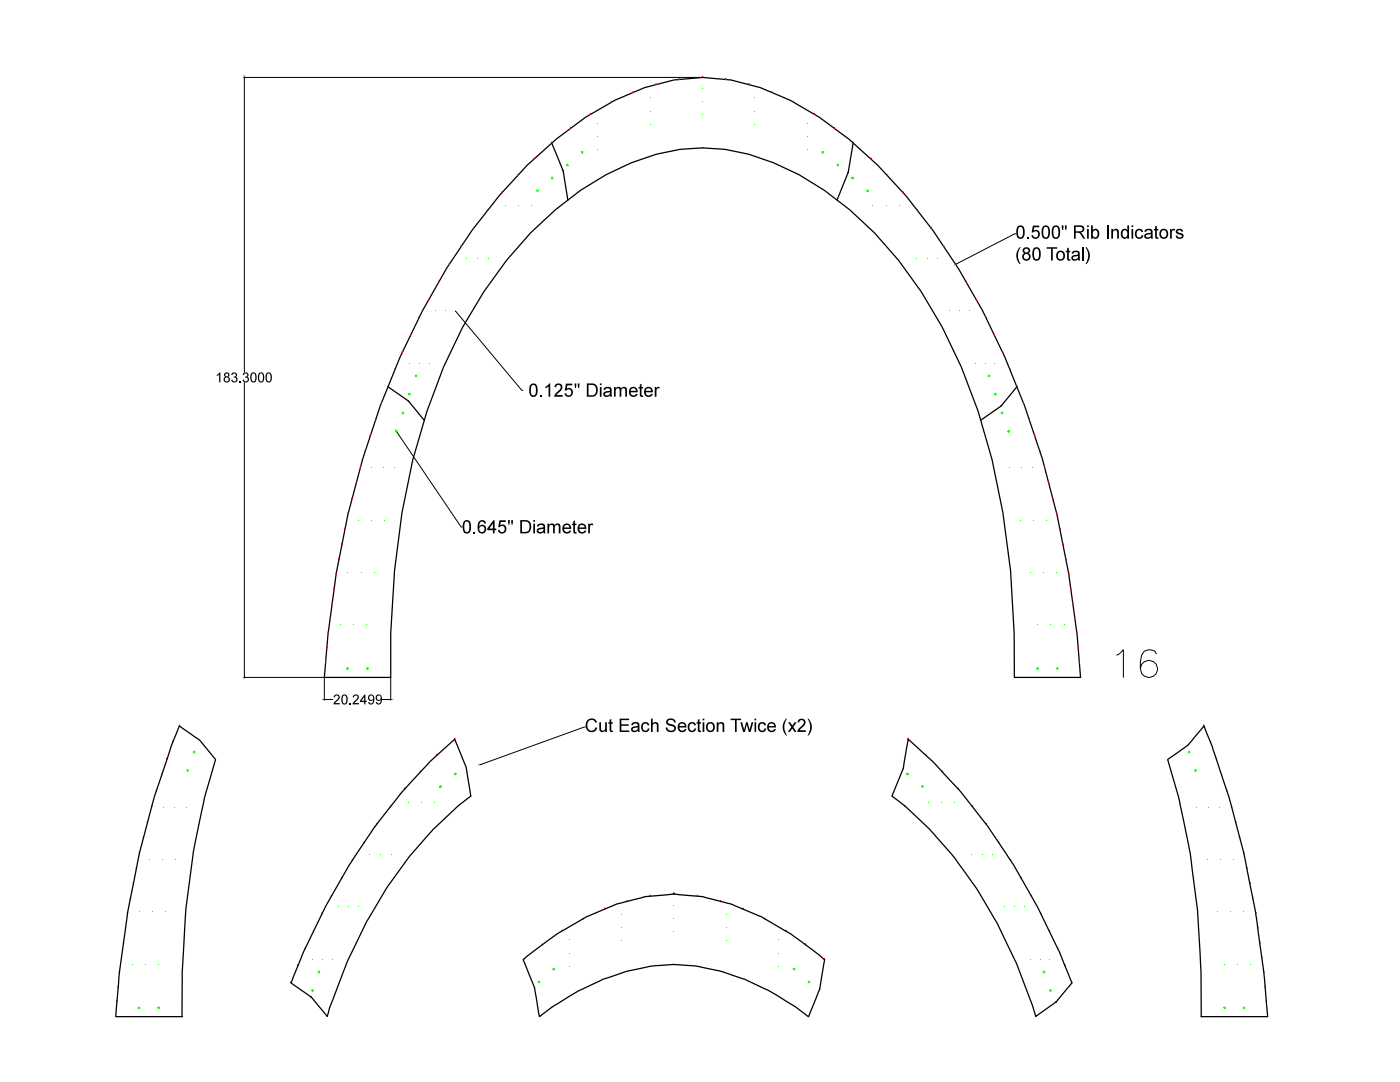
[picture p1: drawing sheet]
<svg xmlns="http://www.w3.org/2000/svg" width="279mm" height="216mm" viewBox="0 0 279 216" stroke-linecap="round" stroke-linejoin="round" font-family="sans-serif">
<path d="M140.2 15.5l-5.7 .5a52.3 52.3 0 0 0-23.5 11.8 104.7 104.7 0 0 0-21.9 25.8 169.5 169.5 0 0 0-22 60.8l-1.7 12.3-.7 8.5h13.3a171.6 171.6 0 0 1 4.4-43.5 104 104 0 0 1 18.7-39.8 64.3 64.3 0 0 1 24.9-19.4l5-1.7 4.7-1 4.5-.3M110.1 28.5l2.3 5.5M112.4 34.1l.9 5.8M77.4 77.2l4 2.8M81.6 80.1l3.1 3.8" fill="none" stroke="#000" stroke-width=".25"/>
<path d="M202.8 46.7h-.3l-11.7 6M90.9 62.1l13.2 15.8h.3M79.2 86.1l12.8 19.1h.3M222.9 130.7l.5-.2 .8-.8v5.5M230.8 130.5l-.3-.6a1.8 1.8 0 0 0-2.7 .8l-.2 1.3v1.3l.2 1.1a1.72 1.72 0 0 0 2.8 .2 1.72 1.72 0 0 0-.6-2.7 1.72 1.72 0 0 0-2.4 1.4M116.8 145.1l-20.8 7.4" fill="none" stroke="#000" stroke-width=".2"/>
<g fill="none" stroke="#0f0" stroke-width=".2">
<circle cx="69.4" cy="133.4" r=".17"/>
<circle cx="73.3" cy="133.4" r=".17"/>
</g>
<g fill="#000">
<path d="M203.5 49.3h.2l-.3 .6a2.83 2.83 0 0 0 .3 2.8h-.2a2.44 2.44 0 0 1 0-3.4zM205 47.3h.3v.3h-.3zM206.1 45h1.3v.4h-1l-.1 .6a.88 .88 0 0 1 1.3 .8 .88 .88 0 0 1-1.3 .8l-.3-.3-.2-.3 .4-.1a.55 .55 0 0 0 .8 .4 .55 .55 0 0 0 .1-.9 .52 .52 0 0 0-.9 0h-.3zM208.9 49.3h2.1v.3h-.9v2.4h-.3v-2.4h-.9zM213 49.6l.3-.2v.6h.3v.3h-.3v1.2l.1 .2h.2v.3a.47 .47 0 0 1-.5 0 .47 .47 0 0 1-.1-.6v-1.1h-.3v-.3h.3zM216.6 49.3h.2a2.44 2.44 0 0 1 0 3.4h-.2a2.87 2.87 0 0 0 0-3.4zM221.8 45.7h.3v.3a.64 .64 0 0 1 .8-.3 .64 .64 0 0 1 .4 .7v1.2h-.3v-1.1a.45 .45 0 0 0-.5-.6 .45 .45 0 0 0-.4 .7v1h-.3zM226.8 45.9a.81 .81 0 0 1 1.3 .4h-.3a.51 .51 0 0 0-.7-.3 .51 .51 0 0 0-.3 .7 .52 .52 0 0 0 .4 .6 .52 .52 0 0 0 .6-.4l.4 .1a.9 .9 0 0 1-1.2 .6 .9 .9 0 0 1-.5-1.3zM230.5 45.2l.4-.2v.7h.3v.3h-.3v1.1v.2l.3 .1v.2a.47 .47 0 0 1-.5 0 .47 .47 0 0 1-.2-.5v-1.1h-.2v-.3h.2zM233.5 45.7h.3v.2l.2-.2h.4h.1l-.1 .3a.4 .4 0 0 0-.5 .1 .4 .4 0 0 0 0 .5v1h-.4zM234.8 45.9a.83 .83 0 0 1 1.3 .3h-.3a.36 .36 0 0 0-.4-.3 .36 .36 0 0 0-.3 .4l.1 .1a.85 .85 0 0 1 1 .8 .85 .85 0 0 1-.9 .5 .85 .85 0 0 1-.7-.7h.3a.42 .42 0 0 0 .5 .4 .42 .42 0 0 0 .4-.5h-.2a.86 .86 0 0 1-.9-.8zM107.8 78.8h.3v.4h-.3z"/>
<path d="M108.8 77.2l.8-.7h.2v2.7h-.3v-2.1l-.7 .4zM110.9 76.7a.85 .85 0 0 1 1.3 .2 .85 .85 0 0 1-.5 1.3l-.7 .6h1.3v.4h-1.7a2.74 2.74 0 0 1 1.2-1.6 .47 .47 0 0 0-.2-.8 .47 .47 0 0 0-.6 .5l-.4-.1zM113 76.6h1.2v.3h-1l-.1 .7a.88 .88 0 0 1 1.3 .8 .88 .88 0 0 1-1.3 .7l-.3-.2-.1-.4 .3-.1a.55 .55 0 0 0 .8 .4 .55 .55 0 0 0 .1-.8 .52 .52 0 0 0-.9-.1h-.3zM122.5 77.2h.4v.3a.6 .6 0 0 1 .5-.3 .6 .6 0 0 1 .5 .3 .62 .62 0 0 1 .8-.3 .62 .62 0 0 1 .4 .6v1.4h-.3v-1.2a.42 .42 0 0 0-.5-.5 .42 .42 0 0 0-.3 .5v1.2h-.3v-1.3a.43 .43 0 0 0-.6-.4 .43 .43 0 0 0-.2 .7v1h-.4zM127.7 76.8l.3-.2v.6h.3v.3h-.3v1.1l.1 .3h.2l.1 .3a.47 .47 0 0 1-.6-.1 .47 .47 0 0 1-.1-.5v-1.1h-.3v-.3h.3zM130.7 77.2h.3v.3l.2-.3h.3l.2 .1-.1 .3a.4 .4 0 0 0-.5 0 .4 .4 0 0 0-.1 .5v1.1h-.3zM94.5 106.1h.3v.3h-.3zM99.7 103.8h1.2v.4h-.9l-.2 .6a.88 .88 0 0 1 1.3 .8 .88 .88 0 0 1-1.3 .8l-.3-.3-.1-.3 .3-.1a.55 .55 0 0 0 .8 .4 .55 .55 0 0 0 .2-.9 .52 .52 0 0 0-.9 0h-.4zM109.2 104.5h.4v.3a.6 .6 0 0 1 .5-.4 .6 .6 0 0 1 .6 .4 .62 .62 0 0 1 .7-.4 .62 .62 0 0 1 .5 .7v1.3h-.4v-1.2a.42 .42 0 0 0-.4-.5 .42 .42 0 0 0-.4 .6v1.1h-.3v-1.2a.43 .43 0 0 0-.6-.4 .43 .43 0 0 0-.2 .6v1h-.4zM114.4 104l.3-.2v.7h.3v.3h-.3v1.1l.1 .2 .2 .1 .1 .2a.47 .47 0 0 1-.5 0 .47 .47 0 0 1-.2-.5v-1.1h-.2v-.3h.2zM117.4 104.5h.3v.2l.2-.2h.3h.2l-.1 .3a.4 .4 0 0 0-.5 .1 .4 .4 0 0 0-.1 .5v1h-.3zM117.3 143.6a1.13 1.13 0 0 1 1.8 .5l-.3 .1a.87 .87 0 0 0-1.1-.5 .87 .87 0 0 0-.5 1.2 .82 .82 0 0 0 .7 .9 .82 .82 0 0 0 1-.7l.3 .1a1.21 1.21 0 0 1-1.6 .8 1.21 1.21 0 0 1-.7-1.6z"/>
<path d="M119.6 144.1h.3v1.1a.46 .46 0 0 0 .5 .6 .46 .46 0 0 0 .4-.7v-1h.3v1.9h-.3v-.2a.63 .63 0 0 1-.8 .3 .63 .63 0 0 1-.4-.8zM121.7 143.6l.3-.2v.7h.3v.3h-.3v1.1l.1 .3h.2v.3a.47 .47 0 0 1-.5-.1 .47 .47 0 0 1-.1-.5v-1.1h-.3v-.3h.3zM123.7 143.4h1.9v.3h-1.6v.8h1.5v.3h-1.5v1h1.6v.2h-1.9zM128.2 144.3a.81 .81 0 0 1 1.4 .4h-.4a.51 .51 0 0 0-.6-.3 .51 .51 0 0 0-.3 .7 .52 .52 0 0 0 .3 .7 .52 .52 0 0 0 .7-.5l.3 .1a.9 .9 0 0 1-1.2 .6 .9 .9 0 0 1-.4-1.3zM129.9 143.4h.4v.9a.65 .65 0 0 1 .7-.2 .65 .65 0 0 1 .4 .7v1.2h-.3v-1.2a.44 .44 0 0 0-.5-.4 .44 .44 0 0 0-.3 .6v1h-.4zM133.2 143.6a1.04 1.04 0 0 1 1.7 .6h-.4a.62 .62 0 0 0-.6-.6 .62 .62 0 0 0-.6 .6l.2 .2a1.47 1.47 0 0 1 1.4 .9 1.05 1.05 0 0 1-1.1 .8 1.05 1.05 0 0 1-.9-.9h.3a.67 .67 0 0 0 .7 .6 .67 .67 0 0 0 .6-.7l-.3-.2a1.06 1.06 0 0 1-1.2-1zM137.5 144.3a.81 .81 0 0 1 1.4 .4h-.3a.51 .51 0 0 0-.7-.3 .51 .51 0 0 0-.3 .7 .52 .52 0 0 0 .3 .7 .52 .52 0 0 0 .7-.5l.3 .1a.9 .9 0 0 1-1.2 .6 .9 .9 0 0 1-.4-1.3zM139.3 143.6l.3-.2v.7h.3v.3h-.3v1.1l.1 .3h.2v.3a.47 .47 0 0 1-.5-.1 .47 .47 0 0 1-.1-.5v-1.1h-.3v-.3h.3zM143 144.1h.4v.3a.64 .64 0 0 1 .8-.3 .64 .64 0 0 1 .3 .8v1.1h-.3v-1.1a.45 .45 0 0 0-.5-.6 .45 .45 0 0 0-.3 .7v1h-.4zM145.8 143.4h2.1v.3h-.9v2.3h-.3v-2.3h-.9zM147.7 144.1h.4l.4 1.5 .4-1.5h.3l.4 1.5 .4-1.5h.3l-.5 1.9h-.4l-.4-1.4-.3 1.4h-.4zM151.5 144.3a.81 .81 0 0 1 1.4 .4h-.4a.51 .51 0 0 0-.6-.3 .51 .51 0 0 0-.3 .7 .52 .52 0 0 0 .3 .7 .52 .52 0 0 0 .7-.5l.3 .1a.9 .9 0 0 1-1.2 .6 .9 .9 0 0 1-.4-1.3z"/>
<path d="M156.9 143.4h.2l-.3 .5a2.84 2.84 0 0 0 .3 2.9h-.2a2.45 2.45 0 0 1 0-3.4zM157.3 144.1h.4l.4 .7 .5-.7h.4l-.7 1 .7 .9h-.4l-.5-.6-.5 .6h-.4l.7-.9zM159.4 143.6a.85 .85 0 0 1 1.3 .2 .85 .85 0 0 1-.4 1.2l-.7 .7h1.2v.3h-1.7a2.74 2.74 0 0 1 1.2-1.5 .47 .47 0 0 0-.1-.8 .47 .47 0 0 0-.7 .5l-.3-.1zM161.1 143.4h.3a2.45 2.45 0 0 1 0 3.4h-.3a2.88 2.88 0 0 0 0-3.4z"/>
<path d="M203.1 45.2a.85 .85 0 0 1 1-.1 .85 .85 0 0 1 .4 1 1.15 1.15 0 0 1-.8 1.6 1.19 1.19 0 0 1-.9-1.7zM203.3 45.5l-.1 1.2a.53 .53 0 0 0 .7 .6 1.7 1.7 0 0 0-.1-2z"/>
<path d="M204.3 49.5a.69 .69 0 0 1 1 0 .69 .69 0 0 1-.1 1 .8 .8 0 0 1 .3 1.2 .8 .8 0 0 1-1.3 0 .8 .8 0 0 1 .3-1.2l-.4-.3zM204.4 50a.41 .41 0 0 0 .8 0 .41 .41 0 0 0-.8 0zM204.3 51.2a.55 .55 0 0 0 1.1 0 .55 .55 0 0 0-1.1 0z"/>
<path d="M206.3 49.6a.85 .85 0 0 1 1-.1 .85 .85 0 0 1 .4 .9 1.15 1.15 0 0 1-.8 1.6 1.19 1.19 0 0 1-.9-1.6zM206.5 49.8l-.1 1.3a.54 .54 0 0 0 .7 .6 1.7 1.7 0 0 0-.1-2z"/>
<path d="M208.1 45.2a.85 .85 0 0 1 1.1-.1 .85 .85 0 0 1 .3 1 1.15 1.15 0 0 1-.8 1.6 1.19 1.19 0 0 1-.8-1.7zM208.4 45.5l-.2 1.2a.53 .53 0 0 0 .7 .6 1.7 1.7 0 0 0-.1-2z"/>
<path d="M210.1 45.2a.85 .85 0 0 1 1.1-.1 .85 .85 0 0 1 .4 1 1.15 1.15 0 0 1-.9 1.6 1.19 1.19 0 0 1-.8-1.7zM210.4 45.5l-.2 1.2a.53 .53 0 0 0 .7 .6 1.7 1.7 0 0 0 0-2z"/>
<path d="M211.1 50.2a.96 .96 0 0 1 1.3 .2 .96 .96 0 0 1-.2 1.3 .96 .96 0 0 1-1.3-.1l-.1-.9zM211.3 50.5a.69 .69 0 0 0-.2 .8 .69 .69 0 0 0 .8 .4 .68 .68 0 0 0 .3-1 .68 .68 0 0 0-.9-.2z"/>
<path d="M211.9 45h.3v.9h-.2zM212.5 45h.4l-.1 .9h-.2z"/>
<path d="M214.3 45h1.2a.73 .73 0 0 1 .9 .6 .73 .73 0 0 1-.7 .8l.9 1.2h-.4l-.7-1-.4-.2h-.4v1.2h-.4zM214.7 45.3v.9h.7a.47 .47 0 0 0 .7-.4 .47 .47 0 0 0-.6-.5z"/>
<path d="M214 50.3a.88 .88 0 0 1 1.1-.2 .88 .88 0 0 1 .4 1.1l.1 .8h-.4v-.3a.68 .68 0 0 1-1 .3 .68 .68 0 0 1-.3-.9l1.2-.3a.49 .49 0 0 0-.4-.5 .49 .49 0 0 0-.5 .3h-.4zM214.2 51.3a.46 .46 0 0 0 .4 .5 .46 .46 0 0 0 .5-.4l.1-.3z"/>
<path d="M216.9 45h.4v.3h-.4zM216.9 45.7h.4v1.9h-.4z"/>
<path d="M217.7 45h.4v.9a.82 .82 0 0 1 1.1 0 .82 .82 0 0 1 .2 1 .7 .7 0 0 1-.5 .7 .7 .7 0 0 1-.8-.2v.2h-.4zM218.2 46.1a.7 .7 0 0 0-.1 .8 .7 .7 0 0 0 .6 .4 .82 .82 0 0 0-.1-1.4z"/>
<path d="M223.9 45.9a.66 .66 0 0 1 1.1 0v-.9h.3v2.6h-.3v-.2a.79 .79 0 0 1-1 .1 .79 .79 0 0 1-.3-1zM224.2 46.1a.74 .74 0 0 0-.2 .8 .74 .74 0 0 0 .7 .4 .73 .73 0 0 0 .3-.8 .73 .73 0 0 0-.7-.5z"/>
<path d="M225.8 45h.4v.3h-.4zM225.8 45.7h.4v1.9h-.4z"/>
<path d="M228.5 45.9a.88 .88 0 0 1 1.2-.2 .88 .88 0 0 1 .3 1.1l.1 .8h-.3l-.1-.2a.68 .68 0 0 1-.9 .3 .68 .68 0 0 1-.3-.9l1.2-.4a.49 .49 0 0 0-.4-.5 .49 .49 0 0 0-.6 .4l-.3-.1zM228.7 47a.46 .46 0 0 0 .4 .4 .46 .46 0 0 0 .5-.3l.1-.4z"/>
<path d="M231.7 45.9a.96 .96 0 0 1 1.3 .1 .96 .96 0 0 1-.2 1.4 .96 .96 0 0 1-1.3-.2l-.1-.9zM231.9 46.1a.69 .69 0 0 0-.2 .9 .69 .69 0 0 0 .8 .3 .68 .68 0 0 0 .3-.9 .68 .68 0 0 0-.9-.3z"/>
<path d="M105.9 76.8a.85 .85 0 0 1 1-.2 .85 .85 0 0 1 .4 1 1.15 1.15 0 0 1-.8 1.6 1.19 1.19 0 0 1-.9-1.6zM106.1 77l-.1 1.2a.53 .53 0 0 0 .6 .7 1.71 1.71 0 0 0 0-2.1z"/>
<path d="M114.7 76.5h.3l-.1 .9h-.1zM115.3 76.5h.3v.9h-.2z"/>
<path d="M117.1 76.5h.9a1.37 1.37 0 0 1 1.3 1 1.37 1.37 0 0 1-.6 1.6l-1.6 .1zM117.4 76.8v2.1h.6a1.09 1.09 0 0 0 1-.9 1.09 1.09 0 0 0-.5-1.1z"/>
<path d="M119.7 76.5h.4v.3h-.4zM119.7 77.2h.4v2h-.4z"/>
<path d="M120.6 77.4a.88 .88 0 0 1 1.1-.2 .88 .88 0 0 1 .4 1.1v.9h-.3l-.1-.3a.68 .68 0 0 1-.9 .3 .68 .68 0 0 1-.3-.9l1.2-.4a.49 .49 0 0 0-.4-.5 .49 .49 0 0 0-.5 .4h-.4zM120.8 78.5a.46 .46 0 0 0 .4 .5 .46 .46 0 0 0 .5-.4v-.4z"/>
<path d="M125.8 77.5a.89 .89 0 0 1 1-.2 .89 .89 0 0 1 .5 1h-1.5a.57 .57 0 0 0 .5 .6 .57 .57 0 0 0 .6-.3h.4a.96 .96 0 0 1-1.4 .5 .96 .96 0 0 1-.3-1.4zM126 77.6l-.2 .4h1.1l-.1-.3-.2-.2z"/>
<path d="M128.8 77.5a.89 .89 0 0 1 1-.2 .89 .89 0 0 1 .5 1h-1.4a.57 .57 0 0 0 .4 .6 .57 .57 0 0 0 .7-.3h.3a.96 .96 0 0 1-1.4 .5 .96 .96 0 0 1-.3-1.4zM129 77.6l-.1 .4h1.1l-.2-.3-.2-.2z"/>
<path d="M92.6 104a.85 .85 0 0 1 1-.1 .85 .85 0 0 1 .4 1 1.15 1.15 0 0 1-.8 1.6 1.19 1.19 0 0 1-.9-1.7zM92.8 104.3l-.1 1.2a.53 .53 0 0 0 .7 .6 1.71 1.71 0 0 0-.1-2z"/>
<path d="M95.6 104.1a.78 .78 0 0 1 .8-.3 .78 .78 0 0 1 .6 .6l-.3 .1a.53 .53 0 0 0-.7-.4 .53 .53 0 0 0-.3 .7l-.1 .2a.84 .84 0 0 1 1.4 .2 .84 .84 0 0 1-.5 1.2 .96 .96 0 0 1-1.2-1.2zM95.6 105.6a.6 .6 0 0 0 1.2 0 .6 .6 0 0 0-1.2 0z"/>
<path d="M98.5 103.8h.2v1.7h.3v.3h-.3v.6h-.3v-.6h-1.2v-.3zM98.4 104.5l-.8 1h.8z"/>
<path d="M101.4 103.8h.3v.9h-.2zM102 103.8h.4l-.1 .9h-.2z"/>
<path d="M103.8 103.8h.9a1.37 1.37 0 0 1 1.3 1 1.37 1.37 0 0 1-.6 1.5l-1.6 .1zM104.2 104.1v2h.5a1.09 1.09 0 0 0 1-.8 1.09 1.09 0 0 0-.5-1.2z"/>
<path d="M106.4 103.8h.4v.3h-.4zM106.4 104.5h.4v1.9h-.4z"/>
<path d="M107.3 104.7a.88 .88 0 0 1 1.1-.2 .88 .88 0 0 1 .4 1.1l.1 .8h-.4v-.2a.68 .68 0 0 1-1 .3 .68 .68 0 0 1-.3-.9l1.2-.4a.49 .49 0 0 0-.4-.5 .49 .49 0 0 0-.5 .4l-.4-.1zM107.5 105.8a.46 .46 0 0 0 .4 .4 .46 .46 0 0 0 .5-.3l.1-.4z"/>
<path d="M112.5 104.7a.89 .89 0 0 1 1-.1 .89 .89 0 0 1 .5 .9h-1.4a.57 .57 0 0 0 .4 .7 .57 .57 0 0 0 .7-.4l.3 .1a.96 .96 0 0 1-1.4 .4 .96 .96 0 0 1-.3-1.4zM112.7 104.9l-.1 .3h1.1l-.2-.3-.2-.1z"/>
<path d="M115.5 104.7a.89 .89 0 0 1 1.1-.1 .89 .89 0 0 1 .4 .9h-1.4a.57 .57 0 0 0 .4 .7 .57 .57 0 0 0 .7-.4l.3 .1a.96 .96 0 0 1-1.4 .4 .96 .96 0 0 1-.2-1.4zM115.8 104.9l-.2 .3h1.1l-.1-.3-.3-.1z"/>
<path d="M126.1 144.3a.87 .87 0 0 1 1.2-.2 .87 .87 0 0 1 .3 1.1l.1 .8h-.3l-.1-.2a.68 .68 0 0 1-.9 .3 .68 .68 0 0 1-.3-.9l1.2-.4a.49 .49 0 0 0-.5-.5 .49 .49 0 0 0-.5 .4h-.3zM126.3 145.4a.46 .46 0 0 0 .4 .5 .46 .46 0 0 0 .5-.4l.1-.4z"/>
<path d="M135.5 144.3a.89 .89 0 0 1 1.1-.1 .89 .89 0 0 1 .4 1h-1.4a.57 .57 0 0 0 .4 .6 .57 .57 0 0 0 .7-.3h.3a.96 .96 0 0 1-1.4 .5 .96 .96 0 0 1-.2-1.5zM135.7 144.5l-.1 .4h1.1l-.2-.4-.2-.1z"/>
<path d="M140.2 143.4h.4v.3h-.4zM140.2 144.1h.4v1.9h-.4z"/>
<path d="M141.2 144.3a.95 .95 0 0 1 1.3 .2 .95 .95 0 0 1-.2 1.3 .95 .95 0 0 1-1.3-.2l-.1-.8zM141.4 144.5a.69 .69 0 0 0-.2 .9 .69 .69 0 0 0 .9 .3 .68 .68 0 0 0 .2-.9 .68 .68 0 0 0-.9-.3z"/>
<path d="M150.6 143.4h.3v.3h-.3zM150.6 144.1h.3v1.9h-.3z"/>
<path d="M153.3 144.3a.89 .89 0 0 1 1.1-.1 .89 .89 0 0 1 .5 1h-1.5a.57 .57 0 0 0 .4 .6 .57 .57 0 0 0 .7-.3h.3a.96 .96 0 0 1-1.3 .5 .96 .96 0 0 1-.3-1.5zM153.6 144.5l-.2 .4h1.1l-.1-.4-.3-.1z"/>
</g>
<path d="M190.7 52.7h.1zM90.8 62l.1 .1zM79.1 86.1h.1zM95.9 152.6l.1-.1z" fill="#000" stroke="#000" stroke-width=".2"/>
<path d="M216.1 49.3v2.7M221 45v2.6" fill="none" stroke="#000" stroke-width=".34"/>
<g fill="none" stroke="#f00" stroke-width=".25">
<path d="M126.4 18.5h.1M130.9 16.9h.1M135.5 15.9h.1M140.2 15.5h.1M100.2 38.5h.1M103.3 35.1h.1M106.6 31.7h.1M110.1 28.5h.1M113.9 25.6h.1M117.9 22.8h.1M122 20.4h.1M85.5 59.9h.1"/>
<path d="M87.5 56.3h.1M89.7 52.7h.1M92 49.2h.1M94.5 45.6h.1M97.3 42h.1M77.4 77.2h.1M78.8 73.8h.1M80.3 70.4h.1M81.9 66.9h.1M83.6 63.4h.1M70.3 99.6h.1M71.1 96.5h.1"/>
<path d="M71.9 93.3h.1M72.9 90.2h.1M73.9 87h.1M75 83.8h.1M76.1 80.4h.1M66.7 117.5h.1M67.1 114.6h.1M67.6 111.6h.1M68.2 108.6h.1M68.8 105.6h.1M69.5 102.6h.1M65 132.2h.1"/>
<path d="M65.2 129.3h.1M65.5 126.3h.1M65.9 123.4h.1M66.3 120.5h.1"/>
</g>
<g fill="none" stroke="#0f0" stroke-width=".2">
<circle cx="107.3" cy="38.1" r=".17"/>
<circle cx="110.2" cy="35.5" r=".17"/>
<circle cx="113.2" cy="32.9" r=".17"/>
<circle cx="116.2" cy="30.4" r=".17"/>
<circle cx="81.7" cy="78.7" r=".17"/>
<circle cx="83" cy="75" r=".17"/>
<circle cx="79.1" cy="86.1" r=".17"/>
<circle cx="80.4" cy="82.4" r=".17"/>
</g>
<path d="M140.2 15.5a43 43 0 0 1 23.3 7.9 89.2 89.2 0 0 1 22.7 22.6 158.4 158.4 0 0 1 24.7 56.7l2.4 11.7 1.7 12.3 .6 8.5h-13.2a169.1 169.1 0 0 0-4.4-43.5 104.7 104.7 0 0 0-18.7-39.8 66.9 66.9 0 0 0-19.9-17.1 40.4 40.4 0 0 0-19.2-5.3M169.2 34.5l-2.2 5.4M170.3 28.5l-1 5.8M202.9 77.2l-3 3.7M199.7 81.1l-4 2.8" fill="none" stroke="#000" stroke-width=".25"/>
<g fill="none" stroke="#0f0" stroke-width=".2">
<circle cx="207.1" cy="133.4" r=".17"/>
<circle cx="211" cy="133.4" r=".17"/>
</g>
<g fill="none" stroke="#f00" stroke-width=".25">
<path d="M144.9 15.9h.1M149.5 16.9h.1M154 18.5h.1M158.4 20.4h.1M162.6 22.8h.1M166.5 25.6h.1M170.3 28.5h.1M173.8 31.7h.1M177.1 35.1h.1M180.3 38.5h.1M183.1 42h.1M185.8 45.6h.1"/>
<path d="M188.3 49.2h.1M190.7 52.7h.1M192.9 56.3h.1M194.9 59.9h.1M196.8 63.4h.1M198.5 66.9h.1M200.1 70.4h.1M201.6 73.8h.1M202.9 77.2h.1M204.3 80.4h.1M205.4 83.8h.1M206.5 87h.1"/>
<path d="M207.6 90.2h.1M208.5 93.3h.1M209.3 96.5h.1M210.1 99.6h.1M210.9 102.6h.1M211.5 105.6h.1M212.1 108.6h.1M212.7 111.6h.1M213.3 114.6h.1M213.7 117.5h.1M214.1 120.5h.1M214.5 123.4h.1"/>
<path d="M214.9 126.3h.1M215.2 129.3h.1M215.4 132.2h.1"/>
</g>
<g fill="none" stroke="#0f0" stroke-width=".2">
<circle cx="164.2" cy="30.4" r=".17"/>
<circle cx="167.2" cy="32.9" r=".17"/>
<circle cx="170.1" cy="35.5" r=".17"/>
<circle cx="173.1" cy="38.1" r=".17"/>
<circle cx="197.4" cy="75" r=".17"/>
<circle cx="198.7" cy="78.7" r=".17"/>
<circle cx="200" cy="82.4" r=".17"/>
<circle cx="201.3" cy="86.1" r=".17"/>
<circle cx="27.7" cy="201.1" r=".17"/>
<circle cx="31.7" cy="201.1" r=".17"/>
</g>
<path d="M112.4 34v.1M169.3 34.3l-.1 .2M81.4 80l.2 .1M199.9 80.9l-.2 .2" fill="none" stroke="#000" stroke-width=".25"/>
<g fill="none" stroke="#f00" stroke-width=".25">
<path d="M31.2 157.9h.1M32.3 154.7h.1M33.3 151.5h.1M34.5 148.1h.1M35.8 144.9h.1M26 179.3h.1M26.6 176.3h.1M27.2 173.3h.1M27.8 170.3h.1M28.6 167.3h.1M29.4 164.2h.1M30.3 161h.1"/>
<path d="M23.3 199.9h.1M23.6 197h.1M23.8 194h.1M24.3 191.1h.1M24.6 188.2h.1M25.1 185.2h.1M25.4 182.2h.1"/>
</g>
<g fill="none" stroke="#0f0" stroke-width=".2">
<circle cx="37.5" cy="153.8" r=".17"/>
<circle cx="38.8" cy="150.1" r=".17"/>
</g>
<path d="M35.8 144.9l4 2.8 3.2 3.9-2.2 7.7-2.2 10.7-1.5 11.4-.7 12.6-.1 8.9h-13.2l.7-8.6 1.6-12.1 2.4-11.9 3-11.2 3.4-10.3z" fill="none" stroke="#000" stroke-width=".25"/>
<g fill="none" stroke="#f00" stroke-width=".25">
<path d="M80.8 157.4h.1M83.9 154.1h.1M87.2 150.7h.1M90.8 147.5h.1M66.1 178.9h.1M68.2 175.3h.1M70.3 171.7h.1M72.7 168.1h.1M75.1 164.5h.1M77.9 161h.1M58.1 196.1h.1M59.4 192.7h.1"/>
<path d="M60.9 189.3h.1M62.6 185.9h.1M64.3 182.4h.1"/>
</g>
<g fill="none" stroke="#0f0" stroke-width=".2">
<circle cx="87.9" cy="157" r=".17"/>
<circle cx="90.9" cy="154.4" r=".17"/>
<circle cx="62.4" cy="197.6" r=".17"/>
<circle cx="63.6" cy="193.9" r=".17"/>
</g>
<path d="M85.6 152.1l5.2-4.6 2.2 5.5 1 5.9-2.6 1.9-5 4.7-4.7 5.4-4.5 6.3-4.1 6.8-3.6 7.5-3.6 9.3-.6 2-3.1-3.8-3.8-2.6-.3-.3v-.1l2.3-5.7 4.5-9.3 4.9-8.5 5-7.6 5.4-6.9z" fill="none" stroke="#000" stroke-width=".25"/>
<path d="M125.2 179.9h.1M129.8 178.8h.1M134.5 178.4h.1M104.4 191.5h.1M108.2 188.6h.1M112.1 185.8h.1M116.3 183.4h.1M120.7 181.4h.1" fill="none" stroke="#f00" stroke-width=".25"/>
<g fill="none" stroke="#0f0" stroke-width=".2">
<circle cx="107.5" cy="195.9" r=".17"/>
<circle cx="110.5" cy="193.4" r=".17"/>
</g>
<path d="M139.2 178.8h.1M143.8 179.9h.1M148.3 181.4h.1M152.7 183.4h.1M156.8 185.8h.1M160.8 188.6h.1M164.5 191.5h.1" fill="none" stroke="#f00" stroke-width=".25"/>
<g fill="none" stroke="#0f0" stroke-width=".2">
<circle cx="158.5" cy="193.4" r=".17"/>
<circle cx="161.5" cy="195.9" r=".17"/>
</g>
<path d="M134.5 178.4h.1M104.4 191.5l.9-.8 5.9-4.3 5.8-3.4 6-2.6 5.8-1.5 5.6-.5 5.8 .5 5.8 1.5 6 2.6 5.8 3.4 5.9 4.3 .8 .8-.9 5.8-2.2 5.6-2.6-2-6.1-3.5a37.7 37.7 0 0 0-8.9-3.6l-4.9-1a29.3 29.3 0 0 0-8.9 0l-5.4 1.2a41.4 41.4 0 0 0-8.9 3.6l-5.5 3.3-2.5 2-1-5.8z" fill="none" stroke="#000" stroke-width=".25"/>
<g fill="none" stroke="#f00" stroke-width=".25">
<path d="M181.2 147.5h.1M184.8 150.7h.1M188.1 154.1h.1M191.2 157.4h.1M194.1 161h.1M196.9 164.5h.1M199.3 168.1h.1M201.7 171.7h.1M203.8 175.3h.1M205.9 178.9h.1M207.7 182.4h.1M209.5 185.9h.1"/>
<path d="M211.1 189.3h.1M212.6 192.7h.1M213.9 196.1h.1"/>
</g>
<g fill="none" stroke="#0f0" stroke-width=".2">
<circle cx="181.1" cy="154.4" r=".17"/>
<circle cx="184.1" cy="157" r=".17"/>
<circle cx="208.4" cy="193.9" r=".17"/>
<circle cx="209.6" cy="197.6" r=".17"/>
<circle cx="244.4" cy="201.1" r=".17"/>
<circle cx="248.3" cy="201.1" r=".17"/>
</g>
<path d="M181.2 147.5l4.9 4.4 5 5.3 6.1 7.7 5 7.6 4.9 8.5 4.4 9 2.4 6.2-3.2 3.8-4 2.8-.6-2-3.3-8.7-3.8-7.9-4.2-7-4.5-6.3-4.7-5.4-5-4.7-2.6-1.9 2.3-5.6z" fill="none" stroke="#000" stroke-width=".25"/>
<g fill="none" stroke="#f00" stroke-width=".25">
<path d="M240.2 144.9h.1M241.6 148.1h.1M242.7 151.5h.1M243.8 154.7h.1M244.9 157.9h.1M245.8 161h.1M246.6 164.2h.1M247.4 167.3h.1M248.2 170.3h.1M248.8 173.3h.1M249.5 176.3h.1M250 179.3h.1"/>
<path d="M250.6 182.2h.1M251 185.2h.1M251.4 188.2h.1M251.8 191.1h.1M252.2 194h.1M252.5 197h.1M252.7 199.9h.1"/>
</g>
<g fill="none" stroke="#0f0" stroke-width=".2">
<circle cx="237.3" cy="150.1" r=".17"/>
<circle cx="238.6" cy="153.8" r=".17"/>
</g>
<path d="M233 151.6l4-2.8 3.3-3.9 1.6 3.9 3.4 10.3 3 11.3 2.3 11.7 1.7 12.2 .7 8.6h-13.3v-8.9l-.7-12.2-1.3-10.6-2.4-11.9z" fill="none" stroke="#000" stroke-width=".25"/>
<path d="M48.6 15.5h91.6M48.8 15.6v58.7M48.8 76.4v58.7M48.6 135.2h16.1M64.7 135.2v4.5M64.9 139.6h1.5M76.2 139.6h1.7M78 135.2v4.5" fill="none" stroke="#000" stroke-width=".2"/>
<path d="M48.8 15.5v.1zM64.7 139.6h.2zM77.9 139.6h.1z" fill="#000" stroke="#000" stroke-width=".2"/>
<g fill="#000">
<path d="M43.3 74.8l.7-.5v2h-.3v-1.6l-.4 .3zM46.3 74.4a.54 .54 0 0 1 .9 0 .54 .54 0 0 1-.1 .8 .61 .61 0 0 1 0 1.1 .61 .61 0 0 1-1-.5l.3-.1a.39 .39 0 0 0 .4 .4 .39 .39 0 0 0 .3-.5 .39 .39 0 0 0-.5-.2v-.3a.34 .34 0 0 0 .5-.2 .34 .34 0 0 0-.4-.4 .34 .34 0 0 0-.3 .4l-.3-.1zM47.8 76h.2v.3h-.2zM48.6 74.4a.54 .54 0 0 1 .8 0 .54 .54 0 0 1-.1 .8 .61 .61 0 0 1 0 1.1 .61 .61 0 0 1-.9-.5l.3-.1a.39 .39 0 0 0 .4 .4 .39 .39 0 0 0 .3-.5 .39 .39 0 0 0-.5-.2v-.3a.34 .34 0 0 0 .4-.2 .34 .34 0 0 0-.3-.4 .34 .34 0 0 0-.3 .4l-.3-.1zM66.8 138.7a.64 .64 0 0 1 1 .2 .64 .64 0 0 1-.4 .9l-.5 .5h.9v.2h-1.3l.2-.4a1.22 1.22 0 0 0 .8-1.2l-.4-.1-.3 .4-.2-.1zM69.8 140.3h.2v.2h-.2zM70.6 138.7a.64 .64 0 0 1 1 .2 .64 .64 0 0 1-.4 .9l-.5 .5h.9v.2h-1.2l.1-.4a1.22 1.22 0 0 0 .8-1.2l-.4-.1-.3 .4-.2-.1z"/>
<path d="M44.9 74.5a.51 .51 0 0 1 .7-.1 .51 .51 0 0 1-.1 .8 .59 .59 0 0 1 .2 .9 .59 .59 0 0 1-.9 0 .59 .59 0 0 1 .2-.9l-.3-.3zM45 74.8a.3 .3 0 0 0 .6 0 .3 .3 0 0 0-.6 0zM44.9 75.7a.4 .4 0 0 0 .8 0 .4 .4 0 0 0-.8 0z"/>
<path d="M50.2 74.4a.7 .7 0 0 1 .8 .1 .7 .7 0 0 1 .2 .8 .69 .69 0 0 1-.2 .9 .69 .69 0 0 1-.9-.1 1.65 1.65 0 0 1 .1-1.7zM50.3 74.7a1.11 1.11 0 0 0 .3 1.4 1.03 1.03 0 0 0 0-1.6z"/>
<path d="M51.7 74.4a.7 .7 0 0 1 .9 .1 .7 .7 0 0 1 .1 .8 .69 .69 0 0 1-.2 .9 .69 .69 0 0 1-.8-.1 1.65 1.65 0 0 1 0-1.7zM51.8 74.7a1.11 1.11 0 0 0 .3 1.4 1.03 1.03 0 0 0 0-1.6z"/>
<path d="M53.3 74.4a.7 .7 0 0 1 .8 .1 .7 .7 0 0 1 .2 .8 .69 .69 0 0 1-.2 .9 .69 .69 0 0 1-.9-.1 1.65 1.65 0 0 1 .1-1.7zM53.4 74.7a1.11 1.11 0 0 0 .2 1.4 1.03 1.03 0 0 0 0-1.6z"/>
<path d="M68.4 138.7a.7 .7 0 0 1 .8 .1 .7 .7 0 0 1 .2 .8 .69 .69 0 0 1-.2 .8 .69 .69 0 0 1-.9 0 1.65 1.65 0 0 1 .1-1.7zM68.5 138.9a1.11 1.11 0 0 0 .2 1.5 1.03 1.03 0 0 0 0-1.6z"/>
<path d="M72.7 138.6h.2v1.2h.3v.3h-.3v.4h-.2v-.4h-.9v-.3zM72.7 139.1l-.6 .7h.6z"/>
<path d="M73.6 138.7a.69 .69 0 0 1 .9 0 .69 .69 0 0 1 .2 .8 .71 .71 0 0 1-.2 .9 .71 .71 0 0 1-1-.1v-.2h.2a.38 .38 0 0 0 .5 .2 .38 .38 0 0 0 .2-.5l.1-.2a.61 .61 0 0 1-1 .1 .61 .61 0 0 1 .1-1zM73.6 139.2a.45 .45 0 0 0 .9 0 .45 .45 0 0 0-.9 0z"/>
<path d="M75.1 138.7a.69 .69 0 0 1 .9 0 .69 .69 0 0 1 .2 .8 .71 .71 0 0 1-.2 .9 .71 .71 0 0 1-.9-.1l-.1-.2h.3a.38 .38 0 0 0 .5 .2 .38 .38 0 0 0 .2-.5v-.2a.61 .61 0 0 1-.9 .1 .61 .61 0 0 1 0-1zM75.1 139.2a.45 .45 0 0 0 .9 0 .45 .45 0 0 0-.9 0z"/>
</g>
</svg>
